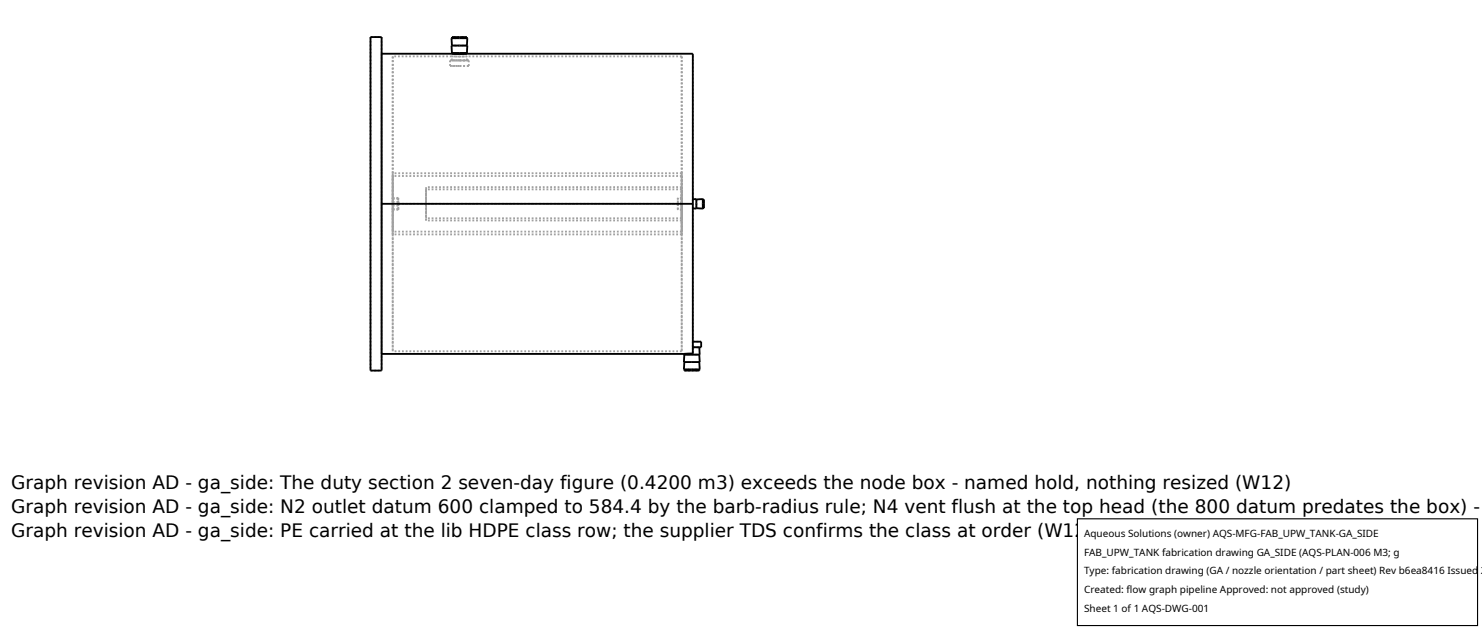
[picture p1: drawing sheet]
<svg xmlns="http://www.w3.org/2000/svg" width="212mm" height="90mm" viewBox="0 0 212 90" stroke-linecap="round" stroke-linejoin="round" font-family="sans-serif">
<defs><g id="words">
<g font-size="2.6">
<text x="1.6" y="69.8">Graph revision AD - ga_side: The duty section 2 seven-day figure (0.4200 m3) exceeds the node box - named hold, nothing resized (W12)</text>
<text x="1.6" y="73.3">Graph revision AD - ga_side: N2 outlet datum 600 clamped to 584.4 by the barb-radius rule; N4 vent flush at the top head (the 800 datum predates the box) -</text>
<text x="1.6" y="76.7">Graph revision AD - ga_side: PE carried at the lib HDPE class row; the supplier TDS confirms the class at order (W12)</text>
</g>
<g font-size="1.4">
<text x="154.8" y="76.6">Aqueous Solutions (owner) AQS-MFG-FAB_UPW_TANK-GA_SIDE</text>
<text x="154.8" y="79.3">FAB_UPW_TANK fabrication drawing GA_SIDE (AQS-PLAN-006 M3; g</text>
<text x="154.8" y="82">Type: fabrication drawing (GA / nozzle orientation / part sheet) Rev b6ea8416 Issued 2</text>
<text x="154.8" y="84.7">Created: flow graph pipeline Approved: not approved (study)</text>
<text x="154.8" y="87.4">Sheet 1 of 1 AQS-DWG-001</text>
</g>
</g></defs>
<g fill="none" stroke="#a0a0a0" stroke-width=".26" stroke-dasharray=".3 .3" stroke-linecap="butt">
<path d="M52.9 5.3h1.6M52.9 5.3v47.6M54.5 5.3v47.6M54.5 7.7v42.8M56.1 8.1v21M64.3 8.6h1.3M64.3 9.4h1.3M64.3 8.6v.8M64.5 8.1h2.2M64.5 8.1h-8.4M64.5 7.6h1.1M64.5 6.5h1.1"/>
<path d="M64.5 5.5h1.1M64.5 8.6h1.1M64.5 8.6v-.5M65.6 7.6h1.1M65.6 6.5h1.1M65.6 5.5h1.1M65.6 8.1h-1.1M65.6 8.6h1.1M65.6 8.6h1.4M65.6 9.4h1.4M66.7 7.6h-2.2M66.7 6.5h-2.2"/>
<path d="M66.7 5.5h-2.2M66.7 5.3h-2.2M66.7 8.6h-2.2M66.7 8.6v-.5M66.7 8.1h-1.1M67 8.6h-2.7M67 9.4h-2.7M67 8.6v.8M97.4 8.1v21M97.4 8.1h-30.7M54.5 29.1v-21.4M56.1 28.8v-3.7"/>
<path d="M56.1 25.1v8M56.1 33.1v-3.7M56.1 29.4v-.6M56.1 29.1v21.1M56.1 29.8v.1M56.1 29.9v-1.6M56.1 28.3v.1M56.1 28.4v-3.7M56.1 24.7v8.8M56.1 33.5v-3.7M56.1 29.9h.8M56.1 28.3h.8"/>
<path d="M56.9 28.8h-.8M56.9 29.1v-.3M56.9 29.4v-.3M56.9 29.4h-.8M56.9 28.8v.6M56.9 28.4h-.8M56.9 29.1v-.7M56.9 29.8v-.7M56.9 29.8h-.8M56.9 29.8v.1M56.9 29.9v-1.6M56.9 28.3v.1"/>
<path d="M60.9 29.1v2.4M60.9 31.5v-4.8M60.9 26.7v2.4M60.9 29.1v2.1M60.9 31.2v-4.2M60.9 27v2.1M96.8 29.1v.8M96.8 29.9v-1.6M96.8 28.3v.8M97.4 29.1v-4M97.4 25.1v8M97.4 33.1v-4"/>
<path d="M97.4 29.1v-2.4M97.4 26.7v4.8M97.4 31.5v-2.4M97.4 29.1v-2.1M97.4 27v4.2M97.4 31.2v-2.1M97.4 29.1h-40.5M97.4 29.1v-4.4M97.4 24.7v8.8M97.4 33.5v-4.4M97.4 29.1v21.1M97.4 29.1v-.8"/>
<path d="M97.4 28.3v1.6M97.4 29.9v-.8M97.4 25.1h-41.3M97.4 33.1h-41.3M97.4 26.7h-36.5M97.4 31.5h-36.5M97.4 27h-36.5M97.4 31.2h-36.5M97.4 24.7h-41.3M97.4 33.5h-41.3M97.4 28.3h-.6M97.4 29.9h-.6"/>
<path d="M99 29.1v.7M99 29.8v-1.3M99 28.5v.6M99.5 29.8v-1.4M99.5 29.1v.6M99.5 29.7v-1.2M99.5 28.5v.6M100.4 29.8v-1.4M100.4 29.1v.6M100.4 29.7v-1.2M100.4 28.5v.6M100.5 29.7v-1.2"/>
<path d="M52.9 52.9h1.6M54.5 50.5v-21.4M56.1 50.2v-42.1M97.4 50.2v-42.1M97.4 50.2h-41.3M97.7 50.6h2.2M97.7 51.7h2.2M97.7 52.8h2.2M97.7 52.9h2.2M98.8 50.6h-1.1M98.8 51.7h-1.1M98.8 52.8h-1.1"/>
<path d="M98.9 50.5h-.1M99 50.5v-42.8M99 50.5h-.1M99 49.6v.9M99 50.5v-.9M99 49.6h.9M99 49.6h1.1M99 48.8h1.1M99 49.6v-.8M99.9 49.6h-.9M99.9 50.6h-1.1M99.9 51.7h-1.1"/>
<path d="M99.9 52.8h-1.1"/>
</g>
<g fill="none" stroke="#000" stroke-width=".26">
<path d="M52.9 5.3h1.6v47.6h-1.6zM54.5 7.7h10M64.5 7.7h2.2M64.5 7.7h1.9M64.5 7.7v-.1h2.2v.1M64.5 5.5v-.2h2.2v.2M64.5 7.6v-1.1h2.2v1.1M64.5 6.5v-1h2.2v1M66.7 7.7h32.3v42.8h-1.3M66.7 7.7h-.3M54.5 29.1h44.5M99 28.5l.5-.1v1.4h-.5"/>
<path d="M99.5 28.5l.9-.1v1.4l-.9-.1M100.4 28.5h.1v1.2h-.1M54.5 50.5h43.2M97.7 52.8v.1h2.2v-.1M97.7 50.6v1.1h2.2v-1.1M97.7 51.7v1.1h2.2v-1.1M99 48.8h1.1v.8h-1.1M99.9 49.6v1h-2.2v-.1"/>
</g>
<path d="M153.9 74.1h57.1v15.2h-57.1z" fill="#fff" stroke="#000" stroke-width=".16"/>
<use href="#words"/>
</svg>
